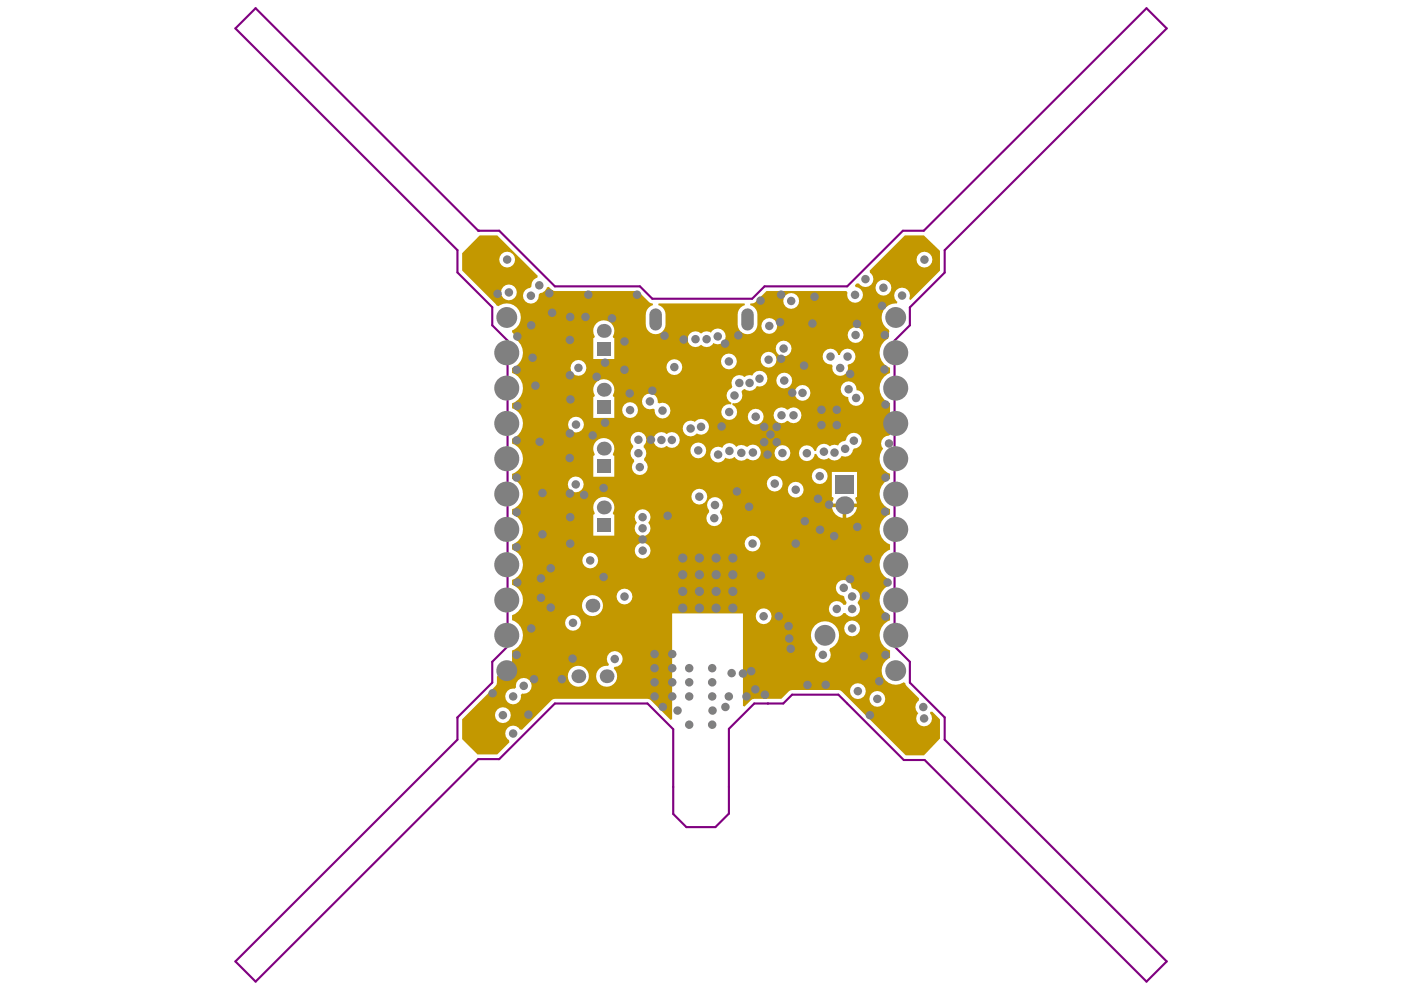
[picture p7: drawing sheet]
<svg xmlns="http://www.w3.org/2000/svg" width="297mm" height="210mm" viewBox="0 0 297 210" stroke-linecap="round" stroke-linejoin="round" font-family="sans-serif">
<path d="M54.1 1.7l-4.3 4.3" fill="none" stroke="#800080" stroke-width=".45"/>
<circle cx="101.2" cy="48.8" r=".22" fill="#800080"/>
<path d="M54.1 1.7l47.1 47.1h4.4l11.8 11.8h18l2.6 2.6h21.1l2.7-2.6h17.4l11.8-11.8h4.4l47.2-47.1 4.2 4.3-46.9 46.9v4.8l-7.4 7.3v3.8l-3.2 3.3v64.7l3.2 3.2v4.4l7.4 7.4v4.7l46.9 46.9-4.2 4.3-47-46.9h-4.4l-13.8-13.8h-9.8l-1.9 1.9h-6.1l-5.4 5.3v18l-2.8 2.8h-6.2l-2.8-2.8v-17.9l-5.4-5.4h-19.6l-11.8 11.7h-4.4l-47.1 47.1-4.3-4.3 47-46.9v-4.7l7.3-7.4v-4.4l3.3-3.2v-64.7l-3.3-3.3v-3.8l-7.3-7.4v-4.7l-47-46.9" fill="none" stroke="#800080" stroke-width=".45"/>
<path d="M101.5 49.8h3.7l8.6 8.6-.1 .4h-.2a1.6 1.6 0 0 0-1 1.8l-.4 .3-.4 .1a1.67 1.67 0 0 0-1 2.1 1.67 1.67 0 0 0 1.9 1.1 1.67 1.67 0 0 0 1.4-1.8l.3-.4 .4-.1 .6-.3 .4-.8 .4-.1 .6 .6 .7 .3h17.6l2.3 2.3 .8 .3 .1 .4-.5 .2a2.09 2.09 0 0 0-1.1 1.8 3.8 3.8 0 0 0 .6 3.5 2.09 2.09 0 0 0 2.3 .5 2.09 2.09 0 0 0 1.3-2 3.8 3.8 0 0 0-.6-3.5l-.9-.5v-.4h18.2l.1 .4-.5 .2a2.09 2.09 0 0 0-1 1.8 3.8 3.8 0 0 0 .6 3.5 2.09 2.09 0 0 0 2.3 .5 2.09 2.09 0 0 0 1.2-2 3.8 3.8 0 0 0-.6-3.5l-.9-.5 .1-.4 .7-.1 .3-.2 2.4-2.3h16.8l.3 .3a1.67 1.67 0 0 0 1.2 2.1 1.67 1.67 0 0 0 2-1.3 1.67 1.67 0 0 0-1.5-2l-.1-.3 .4-.4h.5l.1 .2a1.66 1.66 0 0 0 2.5 0 1.66 1.66 0 0 0-.3-2.5l-.1-.5 7.4-7.4h4.1l3.4 3.3v4.2l-6.3 6.2-.3-.2a1.66 1.66 0 0 0-.6-2.2 1.66 1.66 0 0 0-2.2 .5 1.66 1.66 0 0 0 .4 2.3l-.2 .3h-.2a2.99 2.99 0 0 0-2.9 2.2 2.99 2.99 0 0 0 1.5 3.4l.1 .4-.3 1.4a3.4 3.4 0 0 0-1.8 3.3 3.4 3.4 0 0 0 2.2 2.9v1.1l-.5 .3a3.4 3.4 0 0 0-1.7 3.2 3.4 3.4 0 0 0 2.2 2.9v6.7l-.2 .2a1.66 1.66 0 0 0-1.6 1 1.66 1.66 0 0 0 .3 1.8 3.4 3.4 0 0 0 1.5 5.2v1.2l-.5 .2a3.4 3.4 0 0 0-1.7 3.2 3.4 3.4 0 0 0 2.2 2.9v1.1l-.5 .2a3.4 3.4 0 0 0-1.7 3.3 3.4 3.4 0 0 0 2.2 2.9v1.1l-.5 .2a3.4 3.4 0 0 0-1.7 3.3 3.4 3.4 0 0 0 2.2 2.9v1.1l-.5 .2a3.4 3.4 0 0 0-1.7 3.2 3.4 3.4 0 0 0 2.2 2.9v1.2l-.5 .2a3.4 3.4 0 0 0-1.7 3.2 3.4 3.4 0 0 0 2.2 2.9v1.6l-.3 .1a2.97 2.97 0 0 0-1 4.2 2.97 2.97 0 0 0 4.2 .9l.3 .2 .3 .5 2.6 2.7v.5l-.3 .1a1.64 1.64 0 0 0 .2 2.5 1.67 1.67 0 0 0 0 2.3 1.67 1.67 0 0 0 2.3 0 1.67 1.67 0 0 0 .2-2.3v-.3h.4l1.7 1.6v4.1l-3.4 3.5h-3.9l-13.8-13.7-10.2-.1-.7 .3-1.6 1.6h-6.1l-1.7 1.6-.3-.1v-19.6h-15v22.4l-.3 .1-4.2-4.1-.7-.3h-19.6l-.7 .3-6.3 6.2h-.4l-.3-.4a1.66 1.66 0 0 0-2.4 .2 1.66 1.66 0 0 0 .4 2.4l.1 .5-2.6 2.5-4.1 .1-3.3-3.3v-4.2l7-7.1 .3-.7v-1.3l3.2-3.2v-2.3a3.4 3.4 0 0 0 2.3-3.2 3.4 3.4 0 0 0-2.3-3.2v-1l.6-.3a3.4 3.4 0 0 0 1.7-3.3 3.4 3.4 0 0 0-2.3-2.9v-1l.6-.2a3.4 3.4 0 0 0 1.7-3.3 3.4 3.4 0 0 0-2.3-2.9v-1.1l.6-.2a3.4 3.4 0 0 0 1.7-3.3 3.4 3.4 0 0 0-2.3-2.9v-1l.6-.3a3.4 3.4 0 0 0 1.7-3.3 3.4 3.4 0 0 0-2.3-2.9v-1l.6-.3a3.4 3.4 0 0 0 1.7-3.2 3.4 3.4 0 0 0-2.3-2.9v-1.1l.6-.2a3.4 3.4 0 0 0 1.7-3.3 3.4 3.4 0 0 0-2.3-2.9v-1.1l.6-.2a3.4 3.4 0 0 0 1.7-3.3 3.4 3.4 0 0 0-2.3-2.9v-1l.6-.3a3.5 3.5 0 0 0-.2-6.1 .95 .95 0 0 0-.4-1.2v-.4l.4-.1a2.97 2.97 0 0 0 1-4.2 2.97 2.97 0 0 0-4.2-.8l-.4-.2-7.3-7.4v-3.6zM105.6 54.9a1.7 1.7 0 0 0 3.4 0 1.7 1.7 0 0 0-3.4 0zM193.9 54.9a1.7 1.7 0 0 0 3.4 0 1.7 1.7 0 0 0-3.4 0zM185.2 60.9a1.7 1.7 0 0 0 3.4 0 1.7 1.7 0 0 0-3.4 0zM106 61.9a1.68 1.68 0 0 0 3.3 0 1.68 1.68 0 0 0-3.3 0zM165.7 63.7a1.7 1.7 0 0 0 3.4 0 1.7 1.7 0 0 0-3.4 0zM146 70.6a1.68 1.68 0 0 0 0 2.4 1.68 1.68 0 0 0 2.3 0 1.65 1.65 0 0 0 2.7-.4 1.66 1.66 0 0 0 2.3-.6 1.66 1.66 0 0 0-.6-2.3 1.66 1.66 0 0 0-2.3 .7 1.6 1.6 0 0 0-2.1 .2 1.68 1.68 0 0 0-2.3 0zM161.1 69a1.68 1.68 0 0 0 3.3 0 1.68 1.68 0 0 0-3.3 0zM179.3 70.9a1.7 1.7 0 0 0 3.4 0 1.7 1.7 0 0 0-3.4 0zM174.5 74.3a1.66 1.66 0 0 0-.3 1.9 1.66 1.66 0 0 0 1.7 .9l.3 .3a1.68 1.68 0 0 0 1.7 2.1 1.68 1.68 0 0 0 1.4-2.3 1.72 1.72 0 0 0 1.7-1.7 1.72 1.72 0 0 0-1.7-1.7 1.6 1.6 0 0 0-1.6 1.3h-.4a1.65 1.65 0 0 0-2.8-.8zM164.1 73.8a1.7 1.7 0 0 0 3.4 0 1.7 1.7 0 0 0-3.4 0zM126.2 68.4a2.21 2.21 0 0 0-.3 2.8l-.2 .3h-.2v4.5h4.5v-4.5h-.2l-.2-.3a2.23 2.23 0 0 0-.5-2.9 2.23 2.23 0 0 0-2.9 .1zM160.9 76.1a1.7 1.7 0 0 0 3.4 0 1.7 1.7 0 0 0-3.4 0zM152.5 76.5a1.7 1.7 0 0 0 3.4 0 1.7 1.7 0 0 0-3.4 0zM141 77.7a1.68 1.68 0 0 0 3.3 0 1.68 1.68 0 0 0-3.3 0zM155.2 79.9a1.61 1.61 0 0 0-.3 1.9l-.1 .3a1.7 1.7 0 0 0-1.1 1.5 1.7 1.7 0 0 0 1 1.6v.4a1.68 1.68 0 0 0-2 2.1 1.68 1.68 0 0 0 2.7 .8 1.68 1.68 0 0 0-.4-2.8v-.4a1.63 1.63 0 0 0 1.7-.6 1.63 1.63 0 0 0 .2-1.8l.1-.3 .5-.3a1.65 1.65 0 0 0 2.6-.6 1.67 1.67 0 0 0 2.2-1 1.67 1.67 0 0 0-1-2.1 1.67 1.67 0 0 0-2.2 .9l-.5-.1-.7 .1-.4 .3a1.64 1.64 0 0 0-2.3 .1zM120.7 77.8a1.7 1.7 0 0 0 3.4 0 1.7 1.7 0 0 0-3.4 0zM164.2 80.5a1.7 1.7 0 0 0 3.4 0 1.7 1.7 0 0 0-3.4 0zM168.1 83.1a1.7 1.7 0 0 0 3.4 0 1.7 1.7 0 0 0-3.4 0zM178.4 81.2a1.67 1.67 0 0 0-.4 1.8 1.67 1.67 0 0 0 1.5 1 1.67 1.67 0 0 0 1.5 1.9 1.67 1.67 0 0 0 1.8-1.6 1.67 1.67 0 0 0-1.6-1.8 1.66 1.66 0 0 0-.9-1.7 1.66 1.66 0 0 0-1.9 .4zM164.2 86.7a1.68 1.68 0 0 0 0 2.4 1.68 1.68 0 0 0 2.3 0 2.05 2.05 0 0 0 2.6 0 1.68 1.68 0 0 0 0-2.4 1.68 1.68 0 0 0-2.4 0 2.06 2.06 0 0 0-2.5 0zM126.2 80.9a2.21 2.21 0 0 0-.3 2.8l-.2 .3h-.2v4.4h4.5v-4.4h-.2l-.2-.3a2.23 2.23 0 0 0-.5-3 2.23 2.23 0 0 0-2.9 .2zM131.6 86.8a1.7 1.7 0 0 0 3.4 0 1.7 1.7 0 0 0-3.4 0zM136.3 83.8a1.67 1.67 0 0 0-.2 2.1 1.67 1.67 0 0 0 2.1 .5l.3 .3a1.67 1.67 0 0 0 1.8 1.8 1.67 1.67 0 0 0 1.5-2 1.67 1.67 0 0 0-2.3-1.1l-.4-.2a1.65 1.65 0 0 0-.9-1.8 1.65 1.65 0 0 0-1.9 .4zM144.9 89.5a1.66 1.66 0 0 0 .1 2.4 1.66 1.66 0 0 0 2.4-.2 1.66 1.66 0 0 0 2.3-.4 1.66 1.66 0 0 0-.4-2.3 1.66 1.66 0 0 0-2.3 .3 1.6 1.6 0 0 0-2.1 .2zM158.2 88.2a1.7 1.7 0 0 0 3.4 0 1.7 1.7 0 0 0-3.4 0zM120.2 89.8a1.68 1.68 0 0 0 3.3 0 1.68 1.68 0 0 0-3.3 0zM138.7 91.9a1.67 1.67 0 0 0 0 2.3 1.67 1.67 0 0 0 2.3 .1 1.67 1.67 0 0 0 2.3 0 1.67 1.67 0 0 0 0-2.4 1.67 1.67 0 0 0-2.3 0 1.65 1.65 0 0 0-2.3 0zM169.5 94.7a1.67 1.67 0 0 0 .5 2.7 1.67 1.67 0 0 0 2.4-1.4h.3a1.62 1.62 0 0 0 2.6 .9 1.65 1.65 0 0 0 2.8-.4 1.62 1.62 0 0 0 2.3-1.2l.2-.4a1.67 1.67 0 0 0 1.7-1.5 1.67 1.67 0 0 0-1.4-1.8 1.67 1.67 0 0 0-1.9 1.4l-.2 .3a2.26 2.26 0 0 0-1.6 .9 2.31 2.31 0 0 0-1.7 .2 1.66 1.66 0 0 0-1.7-.4 1.66 1.66 0 0 0-1.1 1.4h-.4a1.65 1.65 0 0 0-2.8-.7zM150.7 95a1.68 1.68 0 0 0 .3 2.6 1.68 1.68 0 0 0 2.5-.8 1.56 1.56 0 0 0 1.9-.1 1.63 1.63 0 0 0 2.6 .3 1.83 1.83 0 0 0 2.8-.6 1.68 1.68 0 0 0-.6-2 1.68 1.68 0 0 0-2.1 .2 2.06 2.06 0 0 0-2.4 0 1.65 1.65 0 0 0-1.5-.8 1.65 1.65 0 0 0-1.4 1 1.6 1.6 0 0 0-2.1 .2zM146.1 95.3a1.68 1.68 0 0 0 3.3 0 1.68 1.68 0 0 0-3.3 0zM163.9 95.9a1.68 1.68 0 0 0 3.3 0 1.68 1.68 0 0 0-3.3 0zM133.9 91.9a1.65 1.65 0 0 0 .1 2.4v.4a1.62 1.62 0 0 0 .1 2.5l.1 .5a1.67 1.67 0 0 0 0 2.4 1.67 1.67 0 0 0 2.4-.2 1.67 1.67 0 0 0-.3-2.4v-.4a1.65 1.65 0 0 0-.1-2.4v-.4a1.67 1.67 0 0 0 .1-2.4 1.67 1.67 0 0 0-2.4 0zM126.2 93.3a2.21 2.21 0 0 0-.3 2.8l-.2 .3h-.2v4.5h4.5v-4.5h-.2l-.2-.3a2.23 2.23 0 0 0-.5-2.9 2.23 2.23 0 0 0-2.9 .1zM171.7 100.8a1.7 1.7 0 0 0 3.4 0 1.7 1.7 0 0 0-3.4 0zM162.2 102.3a1.7 1.7 0 0 0 3.4 0 1.7 1.7 0 0 0-3.4 0zM120.1 102.5a1.7 1.7 0 0 0 3.4 0 1.7 1.7 0 0 0-3.4 0zM166.7 103.6a1.68 1.68 0 0 0 3.3 0 1.68 1.68 0 0 0-3.3 0zM176 99.9v5.3h.2l.2 .3-.4 1.1h5.3l-.4-1.1 .2-.3h.2v-5.3zM146.3 105.1a1.68 1.68 0 0 0 3.3 0 1.68 1.68 0 0 0-3.3 0zM176 107.3a2.57 2.57 0 0 0 2.3 2.3v-2.3zM179 107.3v2.3a2.58 2.58 0 0 0 2.3-2.3zM150.1 105.7a1.64 1.64 0 0 0-.1 2.3v.4a1.67 1.67 0 0 0-.1 2.4 1.67 1.67 0 0 0 2.3 .1 1.67 1.67 0 0 0 .2-2.3v-.5a1.67 1.67 0 0 0 .1-2.4 1.67 1.67 0 0 0-2.4 0zM126.2 105.8a2.21 2.21 0 0 0-.3 2.8l-.2 .3h-.2v4.4h4.5v-4.4h-.2l-.2-.3a2.23 2.23 0 0 0-.5-3 2.23 2.23 0 0 0-2.9 .2zM134.8 108.2a1.67 1.67 0 0 0 0 2.4 1.68 1.68 0 0 0 0 2.4 1.68 1.68 0 0 0 2.3 0 1.68 1.68 0 0 0 0-2.4 1.68 1.68 0 0 0 0-2.4 1.68 1.68 0 0 0-2.3 0zM157.5 115a1.7 1.7 0 0 0 3.4 0 1.7 1.7 0 0 0-3.4 0zM134.3 116.5a1.68 1.68 0 0 0 3.3 0 1.68 1.68 0 0 0-3.3 0zM123.2 118.6a1.68 1.68 0 0 0 3.3 0 1.68 1.68 0 0 0-3.3 0zM130.4 126.2a1.7 1.7 0 0 0 3.4 0 1.7 1.7 0 0 0-3.4 0zM177.3 123.2a1.65 1.65 0 0 0-.4 1.7 1.65 1.65 0 0 0 1.4 1.1l.3 .2 .1 .7 .4 .5-.2 .6h-.5a1.66 1.66 0 0 0-2.5-.4 1.66 1.66 0 0 0 0 2.5 1.66 1.66 0 0 0 2.5-.4h.5a1.66 1.66 0 0 0 2.4 .5 1.66 1.66 0 0 0 .2-2.5v-.3a1.65 1.65 0 0 0 .4-1.7 1.65 1.65 0 0 0-1.4-1.1l-.3-.2a1.68 1.68 0 0 0-1.1-1.6 1.68 1.68 0 0 0-1.8 .4zM123.1 128.1a2.25 2.25 0 0 0 4.5 0 2.25 2.25 0 0 0-4.5 0zM159.9 130.4a1.68 1.68 0 0 0 3.3 0 1.68 1.68 0 0 0-3.3 0zM119.5 131.8a1.7 1.7 0 0 0 3.4 0 1.7 1.7 0 0 0-3.4 0zM178.6 133a1.7 1.7 0 0 0 3.4 0 1.7 1.7 0 0 0-3.4 0zM172.4 132.3a2.96 2.96 0 0 0 .5 4.6v.4a1.66 1.66 0 0 0-.1 2.3 1.66 1.66 0 0 0 2.3 .3 1.66 1.66 0 0 0 .4-2.2l.1-.5a2.97 2.97 0 0 0 1.4-4.4 2.97 2.97 0 0 0-4.6-.5zM128.9 138.3a1.65 1.65 0 0 0-.1 2.3l-.1 .2a2.24 2.24 0 0 0-2.6 2.3 2.24 2.24 0 0 0 2.8 2.1 2.24 2.24 0 0 0 1.4-3.2l-.5-.5 .2-.4a1.67 1.67 0 0 0 1.6-2.3 1.67 1.67 0 0 0-2.7-.5zM120.1 143.1a2.25 2.25 0 0 0 4.5 0 2.25 2.25 0 0 0-4.5 0zM107.4 146.2a1.67 1.67 0 0 0 .6 2.8 1.67 1.67 0 0 0 2.2-1.9l.3-.4a1.66 1.66 0 0 0 2-1.5 1.66 1.66 0 0 0-1.8-1.7 1.66 1.66 0 0 0-1.5 1.9l-.3 .3-1 .1zM179.8 146.2a1.7 1.7 0 0 0 3.4 0 1.7 1.7 0 0 0-3.4 0zM183.9 147.9a1.7 1.7 0 0 0 3.4 0 1.7 1.7 0 0 0-3.4 0zM104.7 151.3a1.7 1.7 0 0 0 3.4 0 1.7 1.7 0 0 0-3.4 0z" fill="#c39800"/>
<g fill="#808080">
<circle cx="163" cy="91.9" r=".9"/>
<circle cx="161.7" cy="93.6" r=".9"/>
<circle cx="164.3" cy="93.6" r=".9"/>
<circle cx="164.3" cy="90.3" r=".9"/>
<circle cx="161.7" cy="90.3" r=".9"/>
<circle cx="173.8" cy="89.9" r=".9"/>
<circle cx="177" cy="89.9" r=".9"/>
<circle cx="173.8" cy="86.7" r=".9"/>
<circle cx="177" cy="86.7" r=".9"/>
<circle cx="155" cy="118.1" r=".97"/>
<circle cx="155" cy="121.6" r=".97"/>
<circle cx="155" cy="125.1" r=".97"/>
<circle cx="155" cy="128.7" r=".97"/>
<circle cx="151.5" cy="118.1" r=".97"/>
<circle cx="151.5" cy="121.6" r=".97"/>
<circle cx="151.5" cy="125.1" r=".97"/>
<circle cx="151.5" cy="128.7" r=".97"/>
<circle cx="148" cy="118.1" r=".97"/>
<circle cx="148" cy="121.6" r=".97"/>
<circle cx="148" cy="125.1" r=".97"/>
<circle cx="148" cy="128.7" r=".97"/>
<circle cx="144.4" cy="118.1" r=".97"/>
<circle cx="144.4" cy="121.6" r=".97"/>
<circle cx="144.4" cy="125.1" r=".97"/>
<circle cx="144.4" cy="128.7" r=".97"/>
<circle cx="146.1" cy="90.7" r=".9"/>
<circle cx="142.1" cy="93.1" r=".9"/>
<circle cx="160.7" cy="80.1" r=".9"/>
<circle cx="158.6" cy="81" r=".9"/>
<circle cx="156.8" cy="95.8" r=".9"/>
<circle cx="153.4" cy="72.7" r=".9"/>
<circle cx="154.2" cy="76.5" r=".9"/>
<circle cx="151.9" cy="71.2" r=".9"/>
<circle cx="141.3" cy="109.1" r=".9"/>
<circle cx="123.6" cy="104.7" r=".9"/>
<circle cx="123.9" cy="67.1" r=".9"/>
<circle cx="120.6" cy="67.1" r=".9"/>
<circle cx="175.4" cy="106.8" r=".9"/>
<circle cx="132.1" cy="126.2" r=".9"/>
<circle cx="165.8" cy="73.8" r=".9"/>
<circle cx="165.9" cy="80.5" r=".9"/>
<circle cx="169.8" cy="83.1" r=".9"/>
<circle cx="162.6" cy="76.1" r=".9"/>
<circle cx="156.4" cy="81" r=".9"/>
<circle cx="170.1" cy="77.4" r=".9"/>
<circle cx="165.3" cy="75.9" r=".9"/>
<circle cx="148.3" cy="90.3" r=".9"/>
<circle cx="140.2" cy="86.9" r=".9"/>
<circle cx="116.5" cy="128.6" r=".9"/>
<circle cx="187.3" cy="108.3" r=".9"/>
<circle cx="187.3" cy="101" r=".9"/>
<circle cx="189.5" cy="89.6" r="2.65"/>
<circle cx="183.7" cy="118.3" r=".9"/>
<circle cx="156.2" cy="71" r=".9"/>
<circle cx="160.9" cy="63.6" r=".9"/>
<circle cx="187.1" cy="78.2" r=".9"/>
<circle cx="158.5" cy="107.2" r=".9"/>
<circle cx="162.4" cy="96.2" r=".9"/>
<circle cx="109.4" cy="71.2" r=".9"/>
<circle cx="154.3" cy="87.2" r=".9"/>
<circle cx="138" cy="82.7" r=".9"/>
<circle cx="137.5" cy="84.9" r=".9"/>
<circle cx="151.9" cy="96.2" r=".9"/>
<circle cx="139.9" cy="93.1" r=".9"/>
<circle cx="152.7" cy="90.2" r=".9"/>
<circle cx="159.9" cy="88.2" r=".9"/>
<circle cx="155.4" cy="83.7" r=".9"/>
<circle cx="147.7" cy="95.3" r=".9"/>
<circle cx="149.5" cy="71.8" r=".9"/>
<circle cx="147.1" cy="71.8" r=".9"/>
<circle cx="114.5" cy="126.5" r=".9"/>
<circle cx="107.2" cy="127" r="2.65"/>
<circle cx="180.6" cy="93.2" r=".9"/>
<circle cx="181" cy="70.9" r=".9"/>
<circle cx="175.7" cy="75.4" r=".9"/>
<circle cx="179.3" cy="75.4" r=".9"/>
<circle cx="174.3" cy="95.6" r=".9"/>
<circle cx="170.7" cy="95.9" r=".9"/>
<circle cx="173.4" cy="100.8" r=".9"/>
<circle cx="135.4" cy="98.8" r=".9"/>
<circle cx="186.9" cy="60.9" r=".9"/>
<circle cx="183.1" cy="59.1" r=".9"/>
<circle cx="180.3" cy="133" r=".9"/>
<circle cx="183.1" cy="126.1" r=".9"/>
<circle cx="165.3" cy="62.4" r=".9"/>
<circle cx="187.8" cy="123.3" r=".9"/>
<circle cx="179.8" cy="122.5" r=".9"/>
<circle cx="180.3" cy="126.2" r=".9"/>
<circle cx="116.5" cy="120.2" r=".9"/>
<circle cx="140.6" cy="71" r=".9"/>
<circle cx="132.1" cy="78.2" r=".9"/>
<circle cx="133.2" cy="83.2" r=".9"/>
<circle cx="127.7" cy="122.1" r=".9"/>
<circle cx="120.6" cy="115" r=".9"/>
<circle cx="120.6" cy="109.4" r=".9"/>
<circle cx="107.2" cy="74.6" r="2.65"/>
<circle cx="187.2" cy="70.9" r=".9"/>
<circle cx="186.6" cy="64.7" r=".9"/>
<circle cx="188.1" cy="93.8" r=".9"/>
<circle cx="186" cy="144.2" r=".9"/>
<circle cx="182.8" cy="138.9" r=".9"/>
<circle cx="129.5" cy="67.4" r=".9"/>
<circle cx="116.8" cy="66.2" r=".9"/>
<circle cx="153.5" cy="149.6" r=".9"/>
<circle cx="140.2" cy="149.6" r=".9"/>
<circle cx="118.9" cy="143.7" r=".9"/>
<circle cx="113" cy="143.7" r=".9"/>
<circle cx="155.9" cy="104" r=".9"/>
<circle cx="162.8" cy="69" r=".9"/>
<circle cx="165" cy="68.2" r=".9"/>
<circle cx="167.6" cy="83.1" r=".9"/>
<circle cx="167.9" cy="87.9" r=".9"/>
<circle cx="187.3" cy="85.6" r=".9"/>
<circle cx="177" cy="128.9" r=".9"/>
<circle cx="174.1" cy="138.6" r=".9"/>
<circle cx="107.2" cy="134.4" r="2.65"/>
<circle cx="124.5" cy="62.4" r=".9"/>
<circle cx="116.2" cy="62.1" r=".9"/>
<circle cx="134.8" cy="62.4" r=".9"/>
<circle cx="171.9" cy="68.5" r=".9"/>
<circle cx="184" cy="151.3" r=".9"/>
<circle cx="159.2" cy="115" r=".9"/>
<circle cx="168.3" cy="103.6" r=".9"/>
<circle cx="114.5" cy="122.4" r=".9"/>
<circle cx="167.4" cy="63.7" r=".9"/>
<circle cx="172.3" cy="62.8" r=".9"/>
<circle cx="136" cy="109.4" r=".9"/>
<circle cx="136" cy="111.8" r=".9"/>
<circle cx="136" cy="114.1" r=".9"/>
<circle cx="137.7" cy="93.1" r=".9"/>
<circle cx="135.1" cy="95.9" r=".9"/>
<circle cx="135.1" cy="93.1" r=".9"/>
<circle cx="133.3" cy="86.8" r=".9"/>
<circle cx="142.7" cy="77.7" r=".9"/>
<circle cx="148" cy="105.1" r=".9"/>
<circle cx="163.9" cy="102.3" r=".9"/>
<circle cx="179.5" cy="82.4" r=".9"/>
<circle cx="179.9" cy="79.1" r=".9"/>
<circle cx="177.8" cy="77.9" r=".9"/>
<circle cx="181.3" cy="68.5" r=".9"/>
<circle cx="189.5" cy="82.1" r="2.65"/>
<circle cx="189.5" cy="74.6" r="2.65"/>
<circle cx="189.5" cy="119.5" r="2.65"/>
<circle cx="144.6" cy="71.8" r=".9"/>
<circle cx="151.1" cy="109.7" r=".9"/>
<circle cx="151.3" cy="106.9" r=".9"/>
<circle cx="173.1" cy="105.5" r=".9"/>
<circle cx="159.3" cy="95.8" r=".9"/>
<circle cx="154.3" cy="95.4" r=".9"/>
<circle cx="180.3" cy="128.9" r=".9"/>
<circle cx="185.6" cy="147.9" r=".9"/>
<circle cx="178.5" cy="124.4" r=".9"/>
<circle cx="176.6" cy="95.8" r=".9"/>
<circle cx="168.3" cy="115" r=".9"/>
<circle cx="161" cy="121.8" r=".9"/>
<circle cx="121.2" cy="131.8" r=".9"/>
<circle cx="121.1" cy="139.4" r=".9"/>
<circle cx="130.1" cy="139.4" r=".9"/>
<circle cx="136" cy="116.5" r=".9"/>
<circle cx="173.5" cy="112.1" r=".9"/>
<circle cx="170.3" cy="110.3" r=".9"/>
<circle cx="114.8" cy="104.3" r=".9"/>
<circle cx="128" cy="76.7" r=".9"/>
<circle cx="176.5" cy="113.4" r=".9"/>
<circle cx="180.9" cy="62.4" r=".9"/>
<circle cx="114.1" cy="60.4" r=".9"/>
<circle cx="112.4" cy="133" r=".9"/>
<circle cx="120.7" cy="84.5" r=".9"/>
<circle cx="120.5" cy="96.9" r=".9"/>
<circle cx="181.4" cy="111.5" r=".9"/>
<circle cx="187.3" cy="138.6" r=".9"/>
<circle cx="109.4" cy="123.3" r=".9"/>
<circle cx="114.8" cy="113.1" r=".9"/>
<circle cx="109.3" cy="115.8" r=".9"/>
<circle cx="109.3" cy="108.4" r=".9"/>
<circle cx="109.3" cy="101" r=".9"/>
<circle cx="114.2" cy="93.5" r=".9"/>
<circle cx="125.4" cy="92.1" r=".9"/>
<circle cx="109.3" cy="93.2" r=".9"/>
<circle cx="109.4" cy="85.9" r=".9"/>
<circle cx="113.3" cy="81.6" r=".9"/>
<circle cx="109.3" cy="78.2" r=".9"/>
<circle cx="112.7" cy="75.7" r=".9"/>
<circle cx="112.4" cy="68.8" r=".9"/>
<circle cx="189.5" cy="67.2" r="2.21"/>
<circle cx="107.2" cy="141.9" r="2.21"/>
<circle cx="122.4" cy="77.8" r=".9"/>
<circle cx="121.9" cy="89.8" r=".9"/>
<circle cx="121.8" cy="102.5" r=".9"/>
<circle cx="107.2" cy="97.1" r="2.65"/>
<circle cx="107.2" cy="89.6" r="2.65"/>
<circle cx="107.2" cy="82.1" r="2.65"/>
<circle cx="107.2" cy="119.5" r="2.65"/>
<circle cx="174.5" cy="134.4" r="2.21"/>
<circle cx="107.2" cy="67.2" r="2.21"/>
<circle cx="110.8" cy="145.1" r=".9"/>
<circle cx="189.5" cy="141.9" r="2.21"/>
<circle cx="181.1" cy="84.2" r=".9"/>
<circle cx="165.3" cy="87.9" r=".9"/>
<circle cx="111.8" cy="151.2" r=".9"/>
<circle cx="190.8" cy="62.5" r=".9"/>
<circle cx="105.3" cy="62.2" r=".9"/>
<circle cx="104.2" cy="146.7" r=".9"/>
<circle cx="167.3" cy="137.3" r=".9"/>
<circle cx="159.8" cy="145.9" r=".9"/>
<circle cx="158.9" cy="142" r=".9"/>
<circle cx="128" cy="89.4" r=".9"/>
<circle cx="138.5" cy="138.4" r=".9"/>
<circle cx="142.2" cy="144.4" r=".9"/>
<circle cx="138.5" cy="144.4" r=".9"/>
<circle cx="132.1" cy="72.3" r=".9"/>
<circle cx="143.3" cy="150.4" r=".9"/>
<circle cx="120.6" cy="104.4" r=".9"/>
<circle cx="120.6" cy="91.7" r=".9"/>
<circle cx="120.6" cy="79.4" r=".9"/>
<circle cx="170.8" cy="144.9" r=".9"/>
<circle cx="108.6" cy="147.4" r=".9"/>
<circle cx="195.6" cy="54.9" r=".9"/>
<circle cx="107.3" cy="54.9" r=".9"/>
<circle cx="195.3" cy="149.6" r=".9"/>
<circle cx="195.5" cy="152" r=".9"/>
<circle cx="181.5" cy="146.2" r=".9"/>
<circle cx="150.7" cy="141.4" r=".9"/>
<circle cx="157.2" cy="142.5" r=".9"/>
<circle cx="161.6" cy="130.4" r=".9"/>
<circle cx="157.9" cy="147.4" r=".9"/>
<circle cx="150.7" cy="147.4" r=".9"/>
<circle cx="145.8" cy="141.4" r=".9"/>
<circle cx="145.8" cy="147.4" r=".9"/>
<circle cx="164.8" cy="130.4" r=".9"/>
<circle cx="189.5" cy="112" r="2.65"/>
<circle cx="108.6" cy="155.2" r=".9"/>
<circle cx="167" cy="135.1" r=".9"/>
<circle cx="166.8" cy="132.5" r=".9"/>
<circle cx="178.8" cy="95" r=".9"/>
<circle cx="106.4" cy="151.3" r=".9"/>
<circle cx="142.2" cy="147.4" r=".9"/>
<circle cx="150.8" cy="150.4" r=".9"/>
<circle cx="127.7" cy="103.3" r=".9"/>
<circle cx="126.2" cy="79.7" r=".9"/>
<circle cx="142.2" cy="141.4" r=".9"/>
<circle cx="145.8" cy="153.3" r=".9"/>
<circle cx="150.7" cy="153.3" r=".9"/>
<circle cx="145.8" cy="144.4" r=".9"/>
<circle cx="150.7" cy="144.4" r=".9"/>
<circle cx="142.2" cy="138.4" r=".9"/>
<circle cx="138.5" cy="147.4" r=".9"/>
<circle cx="138.5" cy="141.4" r=".9"/>
<circle cx="161.8" cy="147" r=".9"/>
<circle cx="124.9" cy="118.6" r=".9"/>
<circle cx="107.7" cy="61.9" r=".9"/>
<circle cx="120.6" cy="71.9" r=".9"/>
<circle cx="154.8" cy="142.4" r=".9"/>
<circle cx="154.2" cy="147.4" r=".9"/>
<circle cx="165.5" cy="95.9" r=".9"/>
<circle cx="107.2" cy="104.5" r="2.65"/>
<circle cx="107.2" cy="112" r="2.65"/>
<circle cx="189.5" cy="127" r="2.65"/>
<circle cx="187.3" cy="130.5" r=".9"/>
<circle cx="189.5" cy="134.4" r="2.65"/>
<circle cx="109.3" cy="138.6" r=".9"/>
<circle cx="174.7" cy="144.9" r=".9"/>
<circle cx="189.5" cy="97.1" r="2.65"/>
<circle cx="189.5" cy="104.5" r="2.65"/>
<circle cx="112.3" cy="62.6" r=".9"/>
<circle cx="122.4" cy="143.1" r="1.46"/>
<circle cx="128.3" cy="143.1" r="1.46"/>
</g>
<path d="M158.2 66.6v2" fill="none" stroke="#808080" stroke-width="2.6"/>
<g fill="#808080">
<circle cx="125.3" cy="128.1" r="1.46"/>
<circle cx="127.7" cy="82.5" r="1.47"/>
<circle cx="127.7" cy="70" r="1.47"/>
<circle cx="127.7" cy="107.4" r="1.47"/>
<circle cx="178.7" cy="106.9" r="1.91"/>
<circle cx="127.7" cy="94.9" r="1.47"/>
</g>
<g fill="#808080">
<path d="M126.3 109.6h2.9v3h-2.9z" fill-rule="evenodd"/>
<path d="M126.3 97.2h2.9v2.9h-2.9z" fill-rule="evenodd"/>
<path d="M126.3 84.7h2.9v3h-2.9z" fill-rule="evenodd"/>
<path d="M126.3 72.3h2.9v2.9h-2.9z" fill-rule="evenodd"/>
<path d="M176.7 100.6h3.9v3.8h-3.9z" fill-rule="evenodd"/>
</g>
<path d="M138.7 66.6v2" fill="none" stroke="#808080" stroke-width="2.6"/>
</svg>
